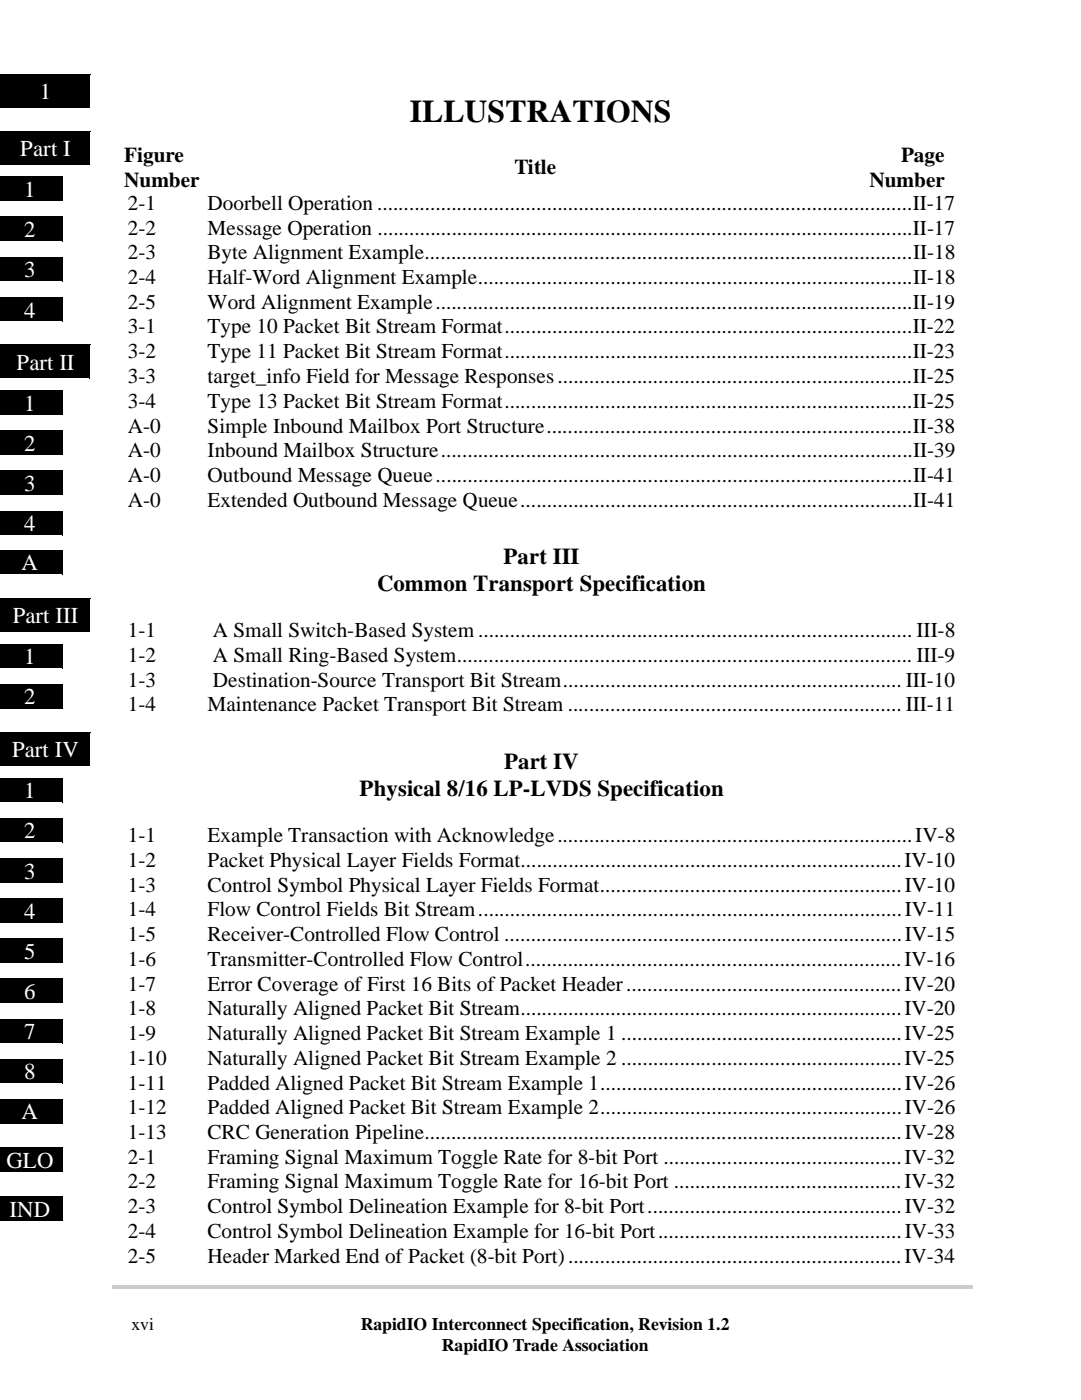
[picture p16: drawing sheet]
<svg xmlns="http://www.w3.org/2000/svg" width="205mm" height="266mm" viewBox="0 0 205 266" stroke-linecap="round" stroke-linejoin="round" font-family="sans-serif">
<defs><g id="words">
<text font-size="6" x="77.7" y="23.1">ILLUSTRATIONS</text>
<g font-size="4.3" fill="#fff">
<text x="7.5" y="18.8">1</text>
<text x="3.8" y="29.6">Part I</text>
<text x="4.6" y="37.4">1</text>
<text x="4.6" y="45">2</text>
<text x="4.6" y="52.6">3</text>
<text x="4.6" y="60.3">4</text>
<text x="3.1" y="70.1">Part II</text>
<text x="4.6" y="77.9">1</text>
<text x="4.6" y="85.5">2</text>
<text x="4.6" y="93.2">3</text>
<text x="4.6" y="100.8">4</text>
<text x="4.1" y="108.2">A</text>
<text x="2.4" y="118.3">Part III</text>
<text x="4.6" y="126.1">1</text>
<text x="4.6" y="133.7">2</text>
<text x="2.3" y="143.7">Part IV</text>
<text x="4.6" y="151.5">1</text>
<text x="4.6" y="159.1">2</text>
<text x="4.6" y="166.7">3</text>
<text x="4.6" y="174.3">4</text>
<text x="4.6" y="181.9">5</text>
<text x="4.6" y="189.6">6</text>
<text x="4.6" y="197.2">7</text>
<text x="4.6" y="204.8">8</text>
<text x="4.1" y="212.4">A</text>
<text x="1.2" y="221.6">GLO</text>
<text x="1.8" y="230.9">IND</text>
</g>
<g font-size="4.3">
<text x="95.5" y="107.1">Part III</text>
<text x="71.5" y="112.1">Common Transport Specification</text>
<text x="95.6" y="145.9">Part IV</text>
<text x="68.2" y="151">Physical 8/16 LP-LVDS Specification</text>
</g>
<g font-size="4">
<text x="23.6" y="30.8">Figure</text>
<text x="23.6" y="35.4">Number</text>
<text x="97.5" y="33.1">Title</text>
<text x="164.8" y="35.4">Number</text>
<text x="170.8" y="30.8">Page</text>
<text x="24.2" y="39.8">2-1</text>
<text x="39.4" y="39.8">Doorbell Operation .....................................................................................................II-17</text>
<text x="24.2" y="44.5">2-2</text>
<text x="39.4" y="44.5">Message Operation .....................................................................................................II-17</text>
<text x="24.2" y="49.2">2-3</text>
<text x="24.2" y="53.9">2-4</text>
<text x="39.4" y="49.2">Byte Alignment Example............................................................................................II-18</text>
<text x="39.4" y="53.9">Half-Word Alignment Example..................................................................................II-18</text>
<text x="24.2" y="58.6">2-5</text>
<text x="39.4" y="58.6">Word Alignment Example..........................................................................................II-19</text>
<text x="24.2" y="63.3">3-1</text>
<text x="39.4" y="63.3">Type 10 Packet Bit Stream Format.............................................................................II-22</text>
<text x="24.2" y="68">3-2</text>
<text x="39.4" y="68">Type 11 Packet Bit Stream Format.............................................................................II-23</text>
<text x="24.2" y="72.7">3-3</text>
<text x="24.2" y="77.4">3-4</text>
<text x="39.4" y="72.7">target_info Field for Message Responses...................................................................II-25</text>
<text x="39.4" y="77.4">Type 13 Packet Bit Stream Format.............................................................................II-25</text>
<text x="24.2" y="82.1">A-0</text>
<text x="39.4" y="82.1">Simple Inbound Mailbox Port Structure.....................................................................II-38</text>
<text x="24.2" y="86.7">A-0</text>
<text x="39.4" y="86.7">Inbound Mailbox Structure.........................................................................................II-39</text>
<text x="24.2" y="91.4">A-0</text>
<text x="39.4" y="91.4">Outbound Message Queue..........................................................................................II-41</text>
<text x="24.2" y="96.1">A-0</text>
<text x="39.4" y="96.1">Extended Outbound Message Queue..........................................................................II-41</text>
<text x="24.2" y="120.9">1-1</text>
<text x="24.2" y="125.6">1-2</text>
<text x="40.4" y="125.6">A Small Ring-Based System...................................................................................... III-9</text>
<text x="40.4" y="120.9">A Small Switch-Based System .................................................................................. III-8</text>
<text x="24.2" y="130.3">1-3</text>
<text x="40.4" y="130.3">Destination-Source Transport Bit Stream................................................................ III-10</text>
<text x="24.2" y="135">1-4</text>
<text x="39.4" y="135">Maintenance Packet Transport Bit Stream ............................................................... III-11</text>
<text x="24.2" y="159.8">1-1</text>
<text x="39.4" y="159.8">Example Transaction with Acknowledge...................................................................IV-8</text>
<text x="24.2" y="164.5">1-2</text>
<text x="39.4" y="164.5">Packet Physical Layer Fields Format........................................................................IV-10</text>
<text x="24.2" y="169.2">1-3</text>
<text x="24.2" y="173.9">1-4</text>
<text x="39.4" y="169.2">Control Symbol Physical Layer Fields Format.........................................................IV-10</text>
<text x="39.4" y="173.9">Flow Control Fields Bit Stream................................................................................IV-11</text>
<text x="24.2" y="178.6">1-5</text>
<text x="39.4" y="178.6">Receiver-Controlled Flow Control ...........................................................................IV-15</text>
<text x="24.2" y="183.2">1-6</text>
<text x="39.4" y="183.2">Transmitter-Controlled Flow Control.......................................................................IV-16</text>
<text x="24.2" y="187.9">1-7</text>
<text x="39.4" y="187.9">Error Coverage of First 16 Bits of Packet Header....................................................IV-20</text>
<text x="24.2" y="192.6">1-8</text>
<text x="24.2" y="197.3">1-9</text>
<text x="39.4" y="192.6">Naturally Aligned Packet Bit Stream........................................................................IV-20</text>
<text x="39.4" y="197.3">Naturally Aligned Packet Bit Stream Example 1 .....................................................IV-25</text>
<text x="24.2" y="202">1-10</text>
<text x="39.4" y="202">Naturally Aligned Packet Bit Stream Example 2 .....................................................IV-25</text>
<text x="24.2" y="206.7">1-11</text>
<text x="39.4" y="206.7">Padded Aligned Packet Bit Stream Example 1.........................................................IV-26</text>
<text x="24.2" y="211.4">1-12</text>
<text x="39.4" y="211.4">Padded Aligned Packet Bit Stream Example 2.........................................................IV-26</text>
<text x="24.2" y="216.1">1-13</text>
<text x="24.2" y="220.8">2-1</text>
<text x="39.4" y="216.1">CRC Generation Pipeline..........................................................................................IV-28</text>
<text x="39.4" y="220.8">Framing Signal Maximum Toggle Rate for 8-bit Port .............................................IV-32</text>
<text x="24.2" y="225.5">2-2</text>
<text x="39.4" y="225.5">Framing Signal Maximum Toggle Rate for 16-bit Port ...........................................IV-32</text>
<text x="24.2" y="230.2">2-3</text>
<text x="39.4" y="230.2">Control Symbol Delineation Example for 8-bit Port................................................IV-32</text>
<text x="24.2" y="234.9">2-4</text>
<text x="24.2" y="239.6">2-5</text>
<text x="39.4" y="234.9">Control Symbol Delineation Example for 16-bit Port..............................................IV-33</text>
<text x="39.4" y="239.6">Header Marked End of Packet (8-bit Port)...............................................................IV-34</text>
</g>
<g font-size="3.3">
<text x="24.9" y="252.3">xvi</text>
<text x="68.4" y="252.3">RapidIO Interconnect Specification, Revision 1.2</text>
<text x="83.8" y="256.3">RapidIO Trade Association</text>
</g>
</g></defs>
<g fill="#ccc">
<path d="M21.2 243.9h.4v.7h-.4z"/>
<path d="M21.6 243.9h162.9v.7h-162.9z"/>
</g>
<g fill="#fff">
<path d="M24 17.7h157.1v21.1h-157.1z"/>
<path d="M162.1 248.1h19.7v6.8h-19.7z"/>
</g>
<g fill="#000">
<path d="M-.1 14.1h17.1v6.2h-17.1zM-.1 33.6h11.9v4.4h-11.9zM-.1 24.9h17.1v6.2h-17.1zM-.1 41.2h11.9v4.4h-11.9zM-.1 56.4h11.9v4.5h-11.9zM-.1 48.8h11.9v4.4h-11.9zM-.1 65.4h17.1v6.3h-17.1zM-.1 74.1h11.9v4.5h-11.9zM-.1 81.7h11.9v4.5h-11.9zM-.1 97h11.9v4.4h-11.9zM-.1 89.3h11.9v4.5h-11.9zM-.1 113.6h17.1v6.2h-17.1z"/>
<path d="M-.1 104.4h11.9v4.4h-11.9zM-.1 139h17.1v6.2h-17.1zM-.1 129.9h11.9v4.4h-11.9zM-.1 122.2h11.9v4.5h-11.9zM-.1 155.3h11.9v4.4h-11.9zM-.1 147.6h11.9v4.5h-11.9zM-.1 170.5h11.9v4.4h-11.9zM-.1 162.9h11.9v4.4h-11.9zM-.1 178.1h11.9v4.5h-11.9zM-.1 193.4h11.9v4.4h-11.9zM-.1 185.7h11.9v4.5h-11.9zM-.1 217.8h11.9v4.4h-11.9z"/>
<path d="M-.1 208.6h11.9v4.4h-11.9zM-.1 201h11.9v4.4h-11.9zM-.1 227.1h11.9v4.4h-11.9z"/>
</g>
<g fill="none" stroke="#000" stroke-width=".19">
<path d="M-.1 14.1h17.2M17 14.1v6.3M-.1 20.3h17.1M-.1 33.6h12.1M-.1 38h12M-.1 24.9h17.2M-.1 31.1h17.1M11.9 33.6v4.5M17 24.9v6.3M-.1 41.2h12.1M-.1 45.7h12M-.1 56.4h12.1"/>
<path d="M-.1 48.8h12.1M-.1 53.3h12M11.9 41.2v4.5M11.9 48.8v4.6M11.9 56.4v4.6M-.1 65.4h17.2M-.1 71.7h17.1M-.1 60.9h12M-.1 74.1h12.1M-.1 78.6h12M11.9 74.1v4.6M17 65.4v6.4"/>
<path d="M-.1 81.7h12.1M-.1 86.2h12M-.1 97h12.1M-.1 89.3h12.1M-.1 93.8h12M11.9 81.7v4.6M11.9 89.3v4.6M11.9 97v4.5M-.1 113.6h17.2M-.1 119.8h17.1M-.1 101.5h12M-.1 104.4h12.1"/>
<path d="M-.1 108.9h12M11.9 104.4v4.5M17 113.6v6.3M-.1 139h17.2M-.1 129.9h12.1M-.1 134.3h12M-.1 122.2h12.1M-.1 126.7h12M11.9 122.2v4.6M11.9 129.9v4.5M17 139v6.3M-.1 145.2h17.1"/>
<path d="M-.1 155.3h12.1M-.1 159.7h12M-.1 147.6h12.1M-.1 152.1h12M11.9 147.6v4.6M11.9 155.3v4.5M-.1 170.5h12.1M-.1 175h12M-.1 162.9h12.1M-.1 167.4h12M-.1 178.1h12.1M11.9 162.9v4.6"/>
<path d="M11.9 170.5v4.6M11.9 178.1v4.6M-.1 182.6h12M-.1 193.4h12.1M-.1 197.8h12M-.1 185.7h12.1M-.1 190.2h12M11.9 185.7v4.6M11.9 193.4v4.5M-.1 217.8h12.1M-.1 208.6h12.1M-.1 213.1h12"/>
<path d="M-.1 201h12.1M-.1 205.5h12M11.9 201v4.6M11.9 208.6v4.6M11.9 217.8v4.6M-.1 227.1h12.1M-.1 231.6h12M-.1 222.3h12M11.9 227.1v4.6"/>
</g>
<use href="#words"/>
</svg>
